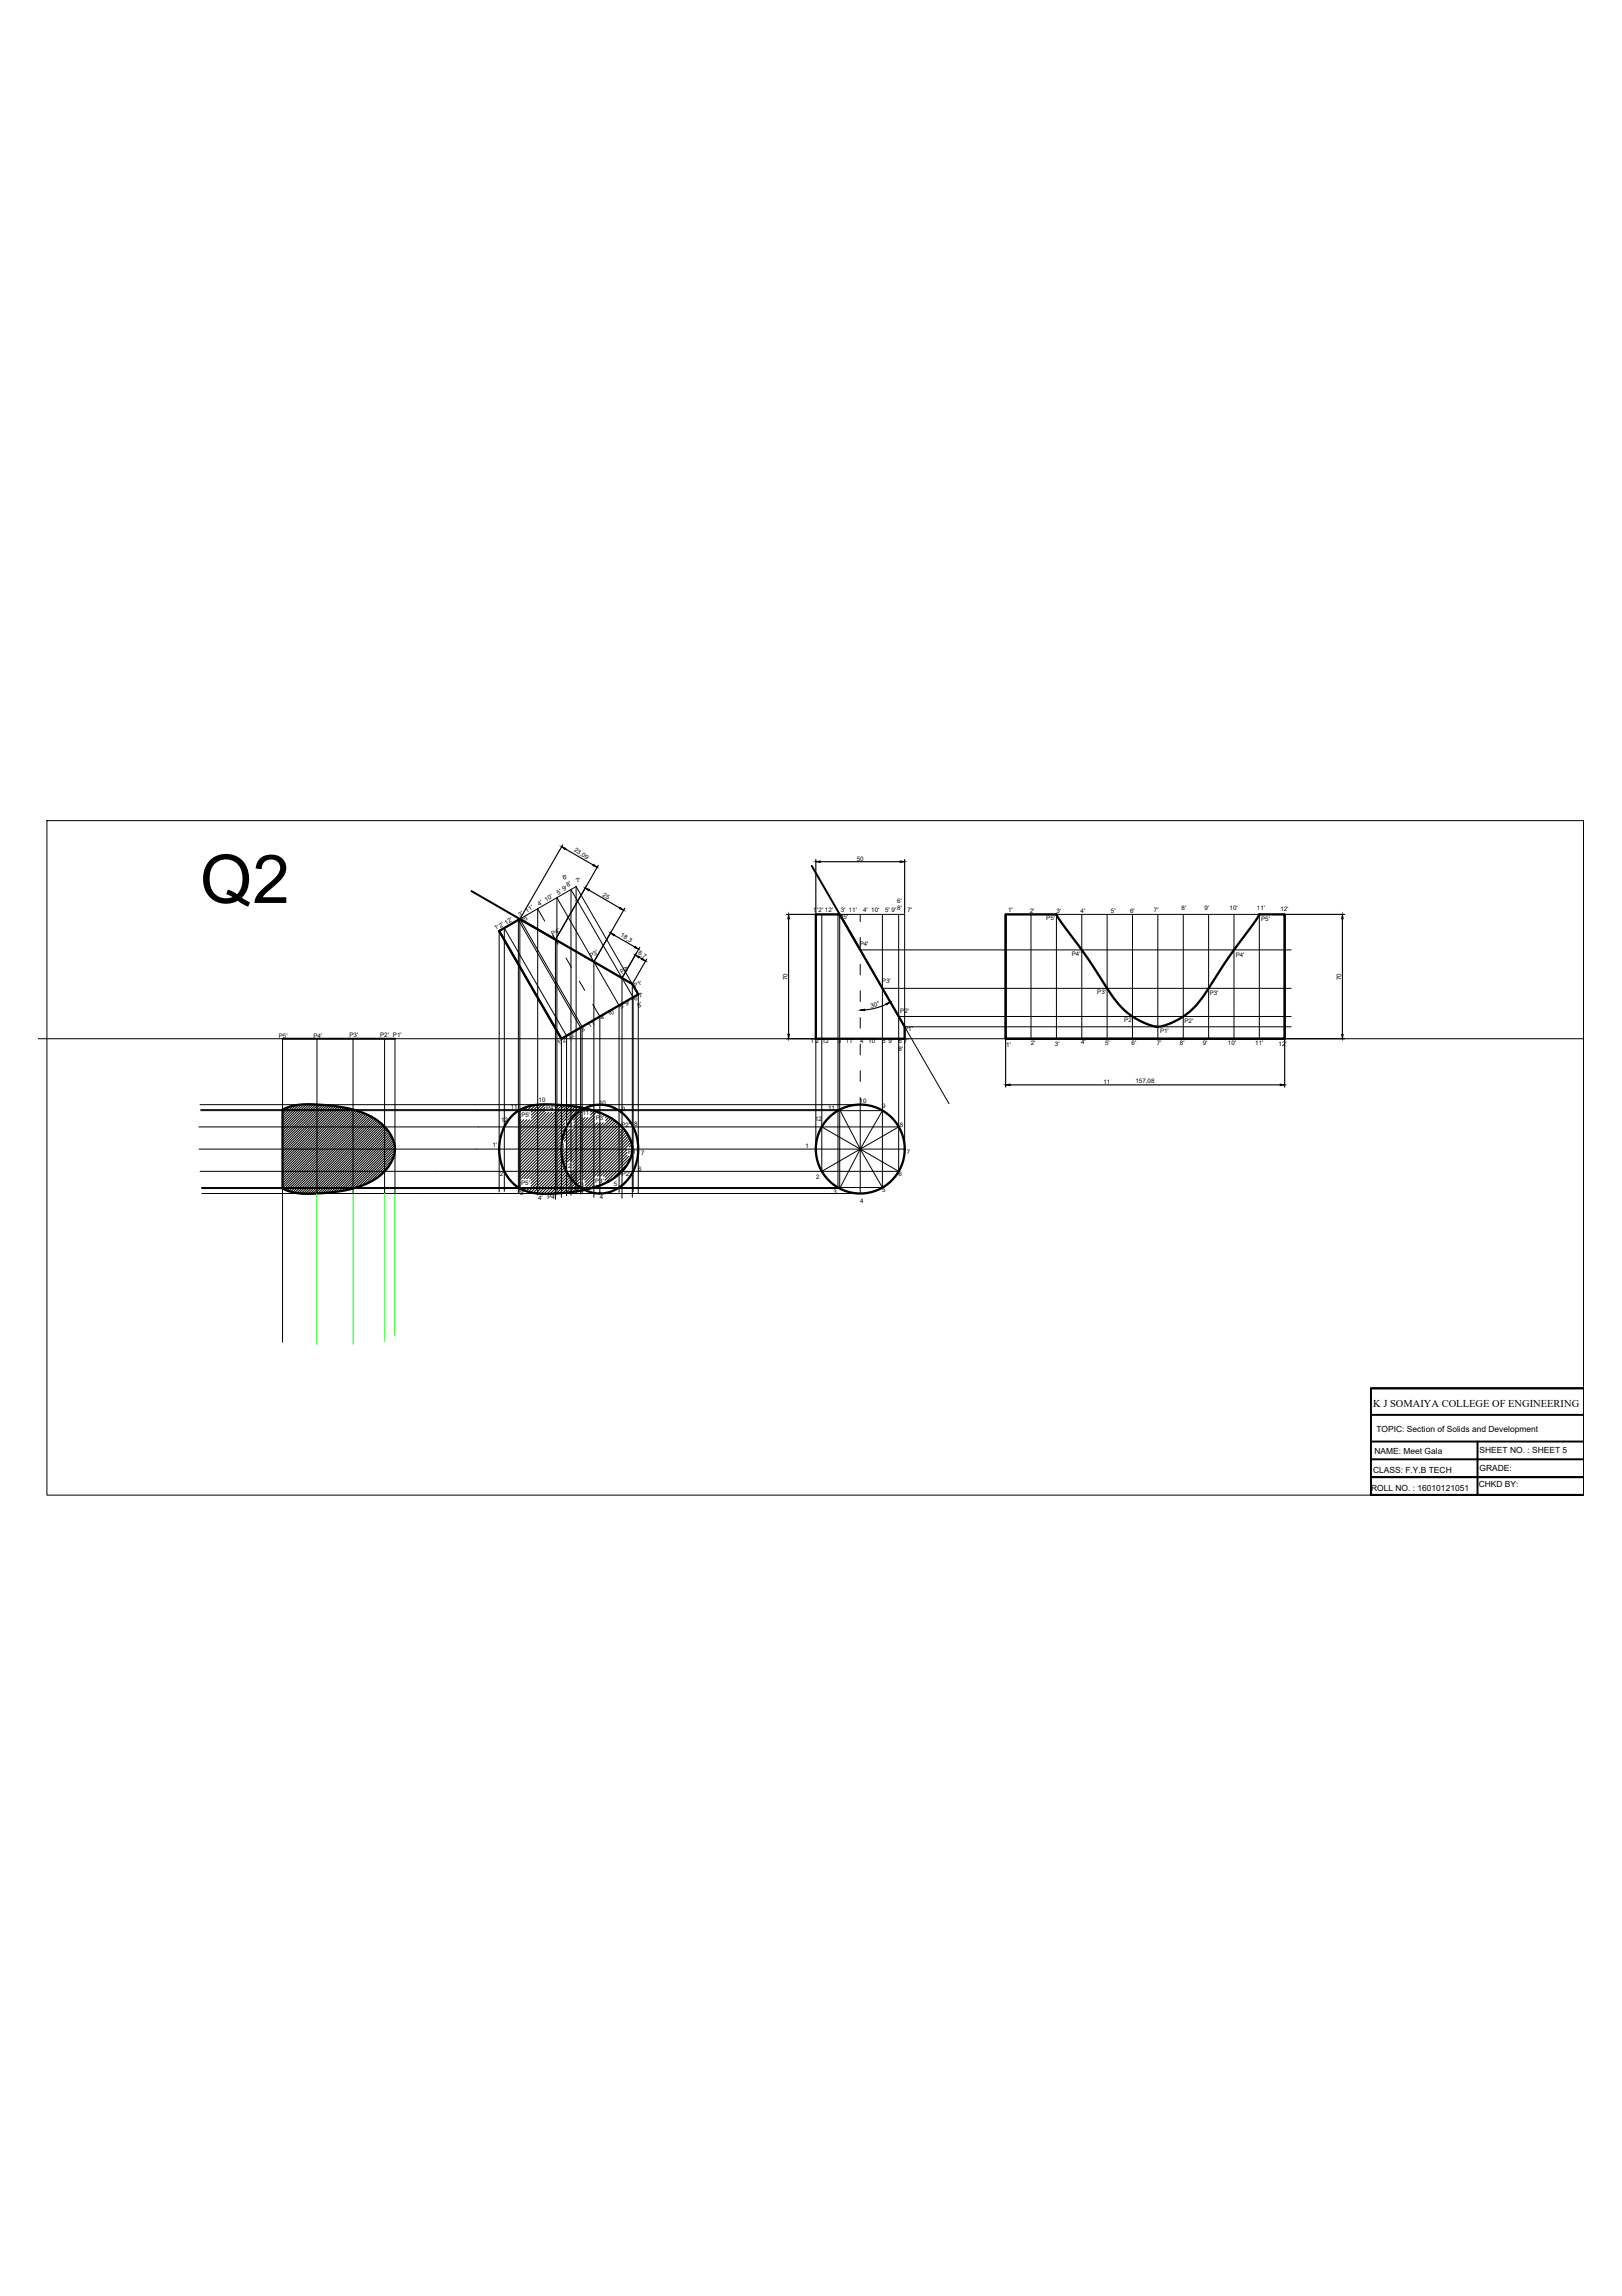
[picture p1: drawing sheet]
<svg xmlns="http://www.w3.org/2000/svg" width="210mm" height="297mm" viewBox="0 0 210 297" stroke-linecap="round" stroke-linejoin="round" font-family="sans-serif">
<defs><g id="words">
<text font-size="8.7" x="25.9" y="116.8">Q2</text>
<text font-size="1.4" x="177.7" y="182">K J SOMAIYA COLLEGE OF ENGINEERING</text>
<g font-size="1.1">
<text x="178.1" y="185.3">TOPIC: Section of Solids and Development</text>
<text x="177.7" y="190.5">CLASS: F.Y.B TECH</text>
<text x="177.9" y="188.1">NAME: Meet Gala</text>
<text x="191.5" y="187.9">SHEET NO. : SHEET 5</text>
<text x="191.5" y="190.3">GRADE:</text>
<text x="177.4" y="192.8">ROLL NO. : 16010121051</text>
<text x="191.4" y="192.4">CHKD BY:</text>
</g>
<g font-size=".8">
<text x="73" y="113.9" transform="rotate(-30 73 113.9)">6'</text>
<text x="74.2" y="110.2" transform="rotate(30 74.2 110.2)">23,09</text>
<text x="110.9" y="111.3">50</text>
<text x="67.3" y="118.6" transform="rotate(-30 67.3 118.6)">3' 11'</text>
<text x="67.5" y="119.4" transform="rotate(-30 67.5 119.4)">P5'</text>
<text x="69.8" y="117.2" transform="rotate(-30 69.8 117.2)">4' 10'</text>
<text x="72.2" y="115.7" transform="rotate(-30 72.2 115.7)">5' 9'</text>
<text x="73.5" y="114.7" transform="rotate(-30 73.5 114.7)">8'</text>
<text x="74.7" y="114.3" transform="rotate(-30 74.7 114.3)">7'</text>
<text x="77.9" y="116" transform="rotate(30 77.9 116)">25</text>
<text x="105.2" y="118">1'2' 12'</text>
<text x="108.6" y="118.9">P5'</text>
<text x="108.8" y="118">3' 11'</text>
<text x="111.7" y="118">4' 10'</text>
<text x="114.6" y="118">5' 9'</text>
<text x="116.1" y="116.8">6'</text>
<text x="116.1" y="117.8">8'</text>
<text x="117.4" y="118">7'</text>
<text x="130.4" y="118">1'</text>
<text x="133.3" y="118.1">2'</text>
<text x="135.4" y="119">P5'</text>
<text x="136.7" y="118.1">3'</text>
<text x="139.8" y="118.1">4'</text>
<text x="143.8" y="118.2">5'</text>
<text x="146.2" y="118.2">6'</text>
<text x="149.3" y="118">7'</text>
<text x="152.9" y="117.8">8'</text>
<text x="155.9" y="117.8">9'</text>
<text x="159.1" y="117.7">10'</text>
<text x="162.7" y="117.7">11'</text>
<text x="163.2" y="119.1">P5'</text>
<text x="165.7" y="117.9">12'</text>
<text x="64.2" y="120.4" transform="rotate(-30 64.2 120.4)">1'2' 12'</text>
<text x="71.6" y="121.1" transform="rotate(-30 71.6 121.1)">P4'</text>
<text x="76.5" y="123.9" transform="rotate(-30 76.5 123.9)">P3'</text>
<text x="80.3" y="121.1" transform="rotate(30 80.3 121.1)">18,3</text>
<text x="82.5" y="123.4" transform="rotate(30 82.5 123.4)">6,7</text>
<text x="111.3" y="122.4">P4'</text>
<text x="138.7" y="123.6">P4'</text>
<text x="159.9" y="123.8">P4'</text>
<text x="80.4" y="130.6" transform="rotate(-30 80.4 130.6)">5' 9'</text>
<text x="80.5" y="126.1" transform="rotate(-30 80.5 126.1)">P2'</text>
<text x="82.2" y="129.5" transform="rotate(-30 82.2 129.5)">6'</text>
<text x="82.2" y="127.9" transform="rotate(-30 82.2 127.9)">P1'</text>
<text x="82.7" y="130.4" transform="rotate(-31 82.7 130.4)">8'</text>
<text x="82.9" y="129.2" transform="rotate(-31 82.9 129.2)">7'</text>
<text x="101.9" y="126.8" transform="rotate(-90 101.9 126.8)">70</text>
<text x="112.7" y="130.4" transform="rotate(-15 112.7 130.4)">30°</text>
<text x="114.1" y="127.2">P3'</text>
<text x="116.5" y="131.1">P2'</text>
<text x="142" y="128.6">P3'</text>
<text x="156.5" y="128.8">P3'</text>
<text x="173.6" y="126.8" transform="rotate(-90 173.6 126.8)">70</text>
<text x="36.1" y="134.2">P5'</text>
<text x="40.6" y="134.2">P4'</text>
<text x="45.2" y="134.2">P3'</text>
<text x="49.2" y="134.2">P2' P1'</text>
<text x="72.3" y="135.2" transform="rotate(-31 72.3 135.2)">1'</text>
<text x="72.9" y="134.9" transform="rotate(-30 72.9 134.9)">2' 12'</text>
<text x="75.4" y="133.5" transform="rotate(-30 75.4 133.5)">3' 11'</text>
<text x="77.9" y="132" transform="rotate(-30 77.9 132)">4' 10'</text>
<text x="104.9" y="135">1'2' 12'</text>
<text x="108.4" y="135">3' 11'</text>
<text x="111.3" y="135">4' 10'</text>
<text x="114.2" y="135">5' 9'</text>
<text x="116.3" y="135">6' 7'</text>
<text x="116.3" y="135.9">8'</text>
<text x="117" y="133.4">P1'</text>
<text x="130.2" y="135.4">1'</text>
<text x="133.4" y="135.2">2'</text>
<text x="136.5" y="135.3">3'</text>
<text x="139.9" y="135.1">4'</text>
<text x="143" y="135.2">5'</text>
<text x="145.5" y="132.2">P2'</text>
<text x="146.4" y="135.1">6'</text>
<text x="149.7" y="135.2">7'</text>
<text x="150.1" y="133.6">P1'</text>
<text x="152.7" y="135.3">8'</text>
<text x="153.3" y="132.3">P2'</text>
<text x="155.7" y="135.3">9'</text>
<text x="158.9" y="135.2">10'</text>
<text x="162.4" y="135.2">11'</text>
<text x="165.5" y="135.3">12'</text>
<text x="66.1" y="143.5">11</text>
<text x="69.7" y="142.6">10</text>
<text x="70.7" y="143.6">P4'</text>
<text x="77.5" y="142.9">10</text>
<text x="80.5" y="143.7">9</text>
<text x="107.2" y="143.6">11</text>
<text x="111.2" y="142.6">10</text>
<text x="114.2" y="143.4">9</text>
<text x="142.8" y="140.3">11</text>
<text x="146.9" y="140.1">157,08</text>
<text x="63.7" y="148.4">1'</text>
<text x="64.9" y="145.2">12</text>
<text x="67.5" y="144.5">P5'</text>
<text x="72.7" y="148.5">1</text>
<text x="73.2" y="145.8">12</text>
<text x="75.4" y="144.3">11</text>
<text x="77.1" y="144.9">P3'</text>
<text x="80.4" y="145.8">P2'</text>
<text x="81.3" y="149.3">P1'</text>
<text x="82" y="145.6">8</text>
<text x="83" y="149.4">7</text>
<text x="104.3" y="148.5">1</text>
<text x="105.5" y="145">12</text>
<text x="116.5" y="145.9">8</text>
<text x="117.3" y="149.2">7</text>
<text x="64.7" y="152.2">2'</text>
<text x="67.3" y="154.7">3'</text>
<text x="67.4" y="153.4">P5'</text>
<text x="69.6" y="155.2">4'</text>
<text x="70.8" y="155.1">P4'</text>
<text x="73.5" y="151.1">2</text>
<text x="75.1" y="153.5">3</text>
<text x="77" y="153">P3'</text>
<text x="77.6" y="155.2">4</text>
<text x="79.5" y="153.5">5</text>
<text x="80.5" y="152.1">P2'</text>
<text x="82.6" y="151.5">6</text>
<text x="105.6" y="152.5">2</text>
<text x="107.9" y="154.5">3</text>
<text x="111.3" y="155.6">4</text>
<text x="114.2" y="154.2">5</text>
<text x="116.3" y="152.1">6</text>
</g>
</g></defs>
<!-- layer: 0 -->
<g fill="none" stroke="#000" stroke-width=".13">
<path d="M6.1 106.2h198.8v87.2h-198.8zM67.1 119l8 13.9v21.6M67.1 119v35.3M70.5 119.2l-.9-1.6v37M74.6 114.7l8 13.9v25.8M74.6 114.7l-7.5 4.3M74.6 114.7v39.7M105.6 118.3v30.4M106.3 118.3v33.2l5-2.8-2.6 5.1M108.7 118.3v35.5M111.3 118.3v.9M114.2 118.3v35.3"/>
<path d="M116.3 118.3v33.2M130.1 118.3h36.2M133.4 118.3v16.1M136.7 118.3v16.1M140 118.3v16.1M143.3 118.3v16.1M146.6 118.3v16.1M149.8 118.3v16.1M153.1 118.3v16.1M156.4 118.3v16.1M159.7 118.3v16.1M163 118.3v16.1"/>
<path d="M4.9 134.4h200M36.6 134.4v9.1M41 134.4v20M45.7 134.4v20M49.8 134.4v20M51.1 134.4v20M64.6 120.4v33.8M71.5 121l.7 1.1M71.9 121.6v33.6M72.7 134.4v20.5M73.3 123.9l.6 1.2M75 126.9l.7 1.2"/>
<path d="M76.7 129.9l.9 1.6v22.8M76.9 124.4v30.5M80.5 126.5v28.5M81.8 127.3v27.6M111.3 121.3v1.4M111.3 124.7v1.4M111.3 128.2v1.4M111.3 131.6v1.4M111.3 135.1v1.4M111.3 138.5v1.4M114.2 127.9h52.9M116.3 131.5h50.8"/>
<path d="M117.1 132.8h50M167.1 122.9h-55.8l11.5 19.9M25.8 148.7h79.8M25.9 142.9h85.4M25.9 151.5h90.4M26 143.7h88.2l-2.9 5 5-2.9h-90.6M26 143.6h82.7l2.6 5.1-5-2.9M26.1 153.6h88.1M26.1 153.8h82.6M36.6 143.6v30.1M37 143.3l-.4 .5M37.5 143.2l-.9 .9"/>
<path d="M37.9 143.1l-1.3 1.3M38.3 143l-1.7 1.7M38.7 142.9l-2.1 2.1M39 142.9l-2.4 2.4M39.3 142.9l-2.7 2.8M39.7 142.9l-3.1 3.1M40 142.9l-3.4 3.4M40.3 142.9l-3.7 3.7M40.6 142.9l-4 4M40.9 142.9l-4.3 4.3M41.2 142.9l-4.6 4.6M41.5 142.9l-4.9 4.9"/>
<path d="M41.7 142.9l-5.1 5.2M42 143l-5.4 5.4M42.3 143l-5.7 5.8M42.6 143l-6 6.1M42.9 143.1l-6.3 6.3M43.2 143.1l-6.6 6.6M43.4 143.1l-6.8 6.9M43.7 143.1l-7.1 7.2M44 143.2l-7.4 7.4M44.2 143.2l-7.6 7.7M44.5 143.3l-7.9 7.9M44.8 143.3l-8.2 8.2"/>
<path d="M45 143.4l-8.4 8.5M45.3 143.4l-8.7 8.8M45.5 143.5l-8.9 9M45.8 143.6l-9.2 9.2M46 143.6l-9.4 9.5M46.2 143.7l-9.6 9.7M46.5 143.8l-9.9 9.9M46.7 143.9l-10 9.9M46.9 144l-10 9.9M47.2 144l-10 10M47.4 144.1l-10 10M47.6 144.2l-10 10"/>
<path d="M47.8 144.3l-9.9 9.9M48 144.4l-9.9 9.9M48.2 144.5l-9.8 9.8M48.4 144.7l-9.7 9.7M48.6 144.8l-9.6 9.6M48.8 144.9l-9.5 9.5M48.9 145l-9.3 9.4M49.1 145.2l-9.2 9.2M49.3 145.3l-9.1 9.1M49.5 145.5l-9 8.9M49.6 145.6l-8.8 8.8M49.7 145.8l-8.6 8.6"/>
<path d="M49.8 145.8h-.1M49.9 145.9l-8.4 8.5M50.1 146.1l-8.3 8.3M50.2 146.3l-8.1 8M50.3 146.4l-7.8 7.9M50.4 146.6l-7.6 7.7M50.5 150.6l-1.9 1.9M50.6 146.8l-7.4 7.4M50.7 147l-7.2 7.2M50.8 147.2l-6.9 6.9M50.8 150l-2.9 2.9M50.9 147.5l-6.7 6.6"/>
<path d="M50.9 147.7l-6.3 6.3M51 149.5l-3.7 3.7M51 147.9l-6 6M51.1 148.2l-5.7 5.6M51.1 149.1l-4.3 4.3M51.1 148.5l-5.2 5.1M51.1 148.8l-4.8 4.8M65.3 154.1v-34l8 13.9v20.7M67.3 154.3v-35.4l8 13.9v21.6M67.3 152.6h.1M67.3 153h.1M67.3 153.4h.1"/>
<path d="M67.3 143.8h.1M67.3 144.2h.1M67.3 144.5v.1M67.4 153.7l-.1 .1M67.4 144.9l-.1 .1M67.8 153.7l-.3 .2M67.8 144.9l-.5 .5M67.8 143.3l-.4 .4M68.1 153.7l-.3 .3M68.2 144.9l-.9 .9M68.4 143.1l-.6 .6M68.5 153.7l-.4 .4"/>
<path d="M68.5 144.9l-1.2 1.2M68.9 143l-.7 .7M69.3 142.9l-.7 .8M69.7 142.9l-.9 1M70.1 142.9l-1.3 1.4M70.5 142.9l-1.7 1.7M70.5 143.3l-3.2 3.2M70.5 143.6l-3.2 3.3M70.6 143.9l-3.3 3.4M71 143.9l-3.7 3.8M71.4 143.9l-4.1 4.1M71.8 143.9l-4.5 4.5"/>
<path d="M71.9 154.1l-.3 .3M72 142.9l-.1 .2M72.4 142.9l-.5 .5M72.5 147.8l-4.7 4.7M72.5 148.2l-4.3 4.3M72.5 148.5l-3.9 4M72.6 148.8l-3.9 3.9M72.7 153.8l-.6 .5M72.7 143l-.8 .8M73 148.8l-4.3 4.3M73 153.8l-.6 .6M73.1 143l-5.8 5.8"/>
<path d="M73.1 145.3l-5.8 5.8M73.1 145.7l-5.8 5.8M73.1 146.1l-5.8 5.8M73.3 151.6l-2.9 2.8M73.4 150.3l-4.1 4.1M73.4 150.7l-3.7 3.7M73.4 151.1l-3.4 3.3M73.4 151.5h-.1M73.4 146.1l-6.1 6.1M73.4 143l-6.1 6.2M73.5 151.8l-2.7 2.6M73.6 152l-2.4 2.4"/>
<path d="M73.8 152.3l-1.7 1.7M73.8 143.1l-6.5 6.5M73.8 151.5h-.1M73.8 146.1l-6.4 6.4M74.1 143.1l-6.8 6.9M74.2 153.8l-.5 .5M74.2 146.1l-1.5 1.5M74.5 143.2l-7.2 7.1M74.5 153.8l-.4 .4M74.8 143.2l-7.5 7.5M74.9 153.8l-.4 .4M75 152.9l-.7 .7"/>
<path d="M75 153.3l-.3 .3M75.1 143.3l-1.6 1.6M75.1 152l-2.3 2.3M75.1 152.4l-1.9 1.9M75.1 151.6l-2 2M75.1 153.9l-.1 .2M75.2 143.5l-1.4 1.4M75.2 143.9l-1 1M75.2 144.3l-.9 1M75.3 144.6l-1 1M75.7 144.6l-1.4 1.4M76.1 144.6l-3.1 3"/>
<path d="M76.6 143.7l-.2 .2M76.9 153l-.8 .8M76.9 152.2l-1.2 1.2M76.9 152.6l-1.2 1.1M76.9 153.3l-.4 .5M76.9 144.1l-3.7 3.7M76.9 144.5l-3.7 3.7M76.9 144.9l-3.7 3.7M76.9 145.3l-8.2 8.2M76.9 143.7l-.5 .5M77.2 143.8l-.2 .3M77.3 153.3l-.3 .3"/>
<path d="M77.3 145.3l-8.9 8.9M77.5 143.9l-.1 .2M77.6 153.3v.1M77.7 145.3l-9 9M77.8 144l-.1 .1M78.1 145.3l-9.1 9M78.6 144.4l-.2 .2M78.8 144.5l-.4 .5M79.1 144.6l-5.7 5.7M79.3 144.8l-5.5 5.5M79.5 145l-5.4 5.4M79.8 145.1l-5.7 5.7"/>
<path d="M80 145.3l-5.9 5.8M80.1 154.2v-24.1l-8-14v38.4M80.1 145.5l-6.2 6.2M80.1 151.6l-1 1.1M80.2 145.8l-6.3 6.3M80.3 146.1l-7.5 7.5M80.7 146.1l-5.5 5.4M80.9 146.3l-5.6 5.5M81.1 146.5l-5.8 5.7M81.1 148.7l-3.4 3.5M81.1 149.1l-3 3.1M81.1 149.4l-2.8 2.9"/>
<path d="M81.2 146.7l-5.9 5.9M81.3 150.4l-1.1 1.1M81.4 147l-5.7 5.7M81.4 149.6l-3.1 3.1M81.5 147.2l-5.8 5.8M81.6 147.5l-4.7 4.7M81.6 149.7l-3.3 3.4M81.7 147.8l-4.4 4.4M81.8 148.1l-.4 .3M81.8 148.4h.1M81.9 154.2v-25.2l-8-13.9v39.5M105.6 148.7h11.5v-30.4h-8.7v35.3"/>
<path d="M111.3 142.9v11.5h-85.2M111.3 142v.9M116.3 151.5l-5-2.8 2.9 4.9"/>
</g>
<g fill="none" stroke="#000" stroke-width=".3">
<path d="M105.6 118.3h3.1l8.4 14.5v1.6h-11.5zM64.6 120.4l2.7-1.5 14.5 8.4 .8 1.3-9.9 5.8zM149.5 132.8a4.4 4.4 0 0 0 2.7-.8 10.2 10.2 0 0 0 4.2-4.1 124 124 0 0 1 6.3-9.2l.3-.4h3.3v16.1h-36.2v-16.1h6.6l.4 .6a121.5 121.5 0 0 1 7 10.2 9 9 0 0 0 5.7 3.7M36.6 143.6a7.3 7.3 0 0 1 4.1-.7 16 16 0 0 1 7.8 1.8 4.9 4.9 0 0 1 2.6 4.2 5.8 5.8 0 0 1-4.1 4.4 20.3 20.3 0 0 1-9.2 .9l-1.2-.4zM66.3 144.4a5.7 5.7 0 0 1 4.3-1.5 19 19 0 0 1 7.8 1.4 5.7 5.7 0 0 1 3.4 4.2 5.2 5.2 0 0 1-3.1 4.4 16.6 16.6 0 0 1-7.4 1.5 6.5 6.5 0 0 1-4.8-1.2 6.4 6.4 0 0 1-.2-8.8zM74.3 144.4a4.6 4.6 0 0 1 7.5 1.2 6.1 6.1 0 0 1-2.4 8.4 4.8 4.8 0 0 1-6.4-3.3 6.4 6.4 0 0 1 1.3-6.3z"/>
<circle cx="111.3" cy="148.7" r="5.8"/>
</g>
<g fill="none" stroke="#000" stroke-width=".15">
<path d="M72.8 109.3l-5.5 9.5M73.2 109.8l3.6 2.1M76.2 115.2l4 2.3M77.4 112l-5.4 9.4M80.9 117.5l-4 6.8M101.8 118.3h3.6M102.1 118.9v14.9M105.6 111.2v6.9M106.1 111.5h10.4M117.1 111.2v6.9M166.4 118.3h7.6M173.7 118.9v14.9"/>
<path d="M79.5 121l2.7 1.5M82.7 123.8l.4 .2M82.8 122.6l-2.2 3.8M83.7 124.1l-1.8 3.1M101.8 134.4h3.6M114.7 129.9l-1.4 .5-1.4 .3M130.1 134.5v6.1M166.3 134.5v6.1M166.4 134.4h7.6M130.7 140.4h35"/>
</g>
<g fill="#000" stroke="#000" stroke-width=".13">
<path d="M72.7 109.5l.5 .3-.1 .1zM75.7 114.9l.6 .2-.1 .1zM76.8 111.8l.5 .4-.6-.2zM80.3 117.4l.4 .4-.5-.3zM102.1 118.3l.1 .6h-.2zM105.6 111.5l.5-.1v.2zM116.5 111.4l.6 .1-.6 .1zM173.7 118.3l.1 .6h-.2zM79 120.7l.6 .2-.1 .2zM82.2 122.4l.5 .4-.6-.2zM82.2 123.6l.6 .2-.1 .1zM83.1 124l.5 .3-.6-.2z"/>
<path d="M102 133.8h.2l-.1 .6zM111.3 130.7l.6-.1v.2zM114.7 129.8l.5-.2-.4 .4zM173.6 133.8h.2l-.1 .6zM130.1 140.4l.6-.1v.1zM165.7 140.3l.6 .1h-.6z"/>
<circle cx="36.6" cy="151.5" r=".02"/>
<circle cx="74.6" cy="148.7" r=".14"/>
</g>
<g fill="none" stroke="#000" stroke-width=".25">
<path d="M61 115.3l10.9 6.3M105 112l6.3 10.9M130.1 118.3v16.1h36.2v-16.1M36.6 134.4h14.5M64.6 120.4l8.1 14M36.6 143.6v.1M39 154.4h.1M39.3 154.4h.1M39.6 154.4h-.1M39.9 154.4h.1M40.2 154.4h.1M40.5 154.4h.1"/>
<path d="M40.8 154.4h.1M77.6 154.3v.1M177.4 179.6h27.5h-27.5v13.8h27.5M177.4 191.1h27.5M177.4 188.8h27.5M177.4 186.5h27.5M177.4 183h27.5M177.5 193.4h27.4M183.6 193.4h.1M191.2 186.5v6.9"/>
</g>
<path d="M41 154.4v19.5M45.7 154.4v19.5M49.8 154.4v19.1M51.1 154.4v18.4" fill="none" stroke="#0f0" stroke-width=".13"/>
<use href="#words"/>
</svg>
